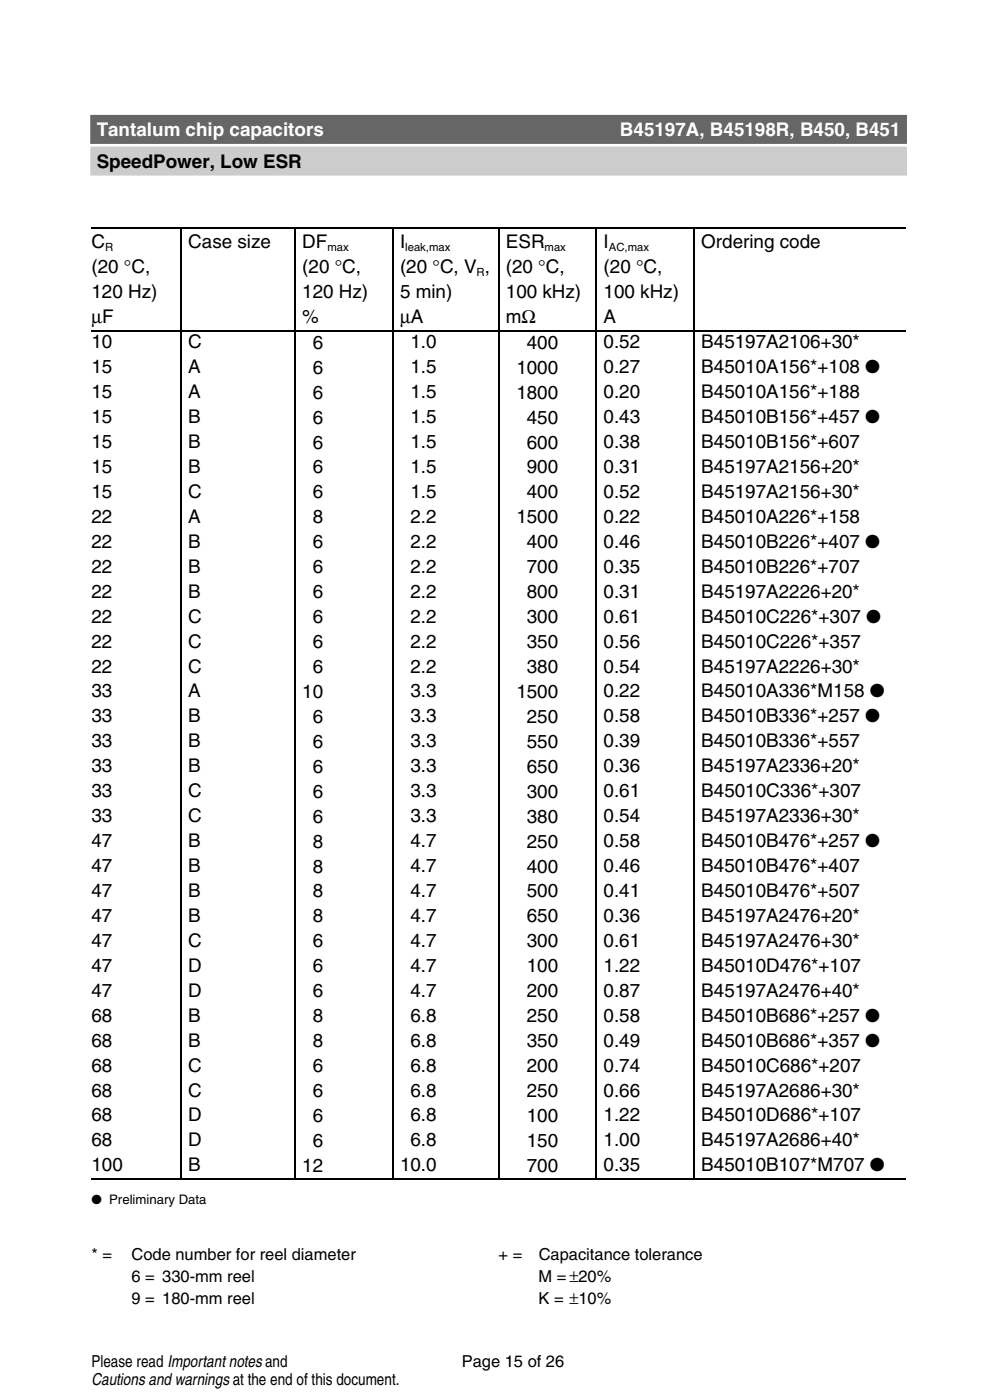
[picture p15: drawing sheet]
<svg xmlns="http://www.w3.org/2000/svg" width="148mm" height="210mm" viewBox="0 0 148 210" stroke-linecap="round" stroke-linejoin="round" font-family="sans-serif">
<defs><g id="words">
<g font-size="2.8" fill="#fff">
<text x="14.5" y="20.4">Tantalum chip capacitors</text>
<text x="92.9" y="20.4">B45197A, B45198R, B450, B451</text>
</g>
<g font-size="2.8">
<text x="14.5" y="25.2">SpeedPower, Low ESR</text>
<text x="13.7" y="37.2">C</text>
<text x="13.7" y="40.9">(20 °C,</text>
<text x="28.2" y="37.2">Case size</text>
<text x="45.3" y="37.2">DF</text>
<text x="45.3" y="40.9">(20 °C,</text>
<text x="59.9" y="37.2">I</text>
<text x="59.9" y="40.9">(20 °C, V ,</text>
<text x="75.8" y="37.2">ESR</text>
<text x="75.8" y="40.9">(20 °C,</text>
<text x="90.4" y="37.2">I</text>
<text x="90.4" y="40.9">(20 °C,</text>
<text x="105.1" y="37.2">Ordering code</text>
<text x="13.7" y="44.7">120 Hz)</text>
<text x="45.3" y="44.7">120 Hz)</text>
<text x="59.9" y="44.7">5 min)</text>
<text x="75.8" y="44.7">100 kHz)</text>
<text x="90.4" y="44.7">100 kHz)</text>
<text x="13.7" y="48.4">µF</text>
<text x="13.7" y="52.2">10</text>
<text x="28.2" y="52.2">C</text>
<text x="45.3" y="48.4">%</text>
<text x="46.9" y="52.3">6</text>
<text x="59.9" y="48.4">µA</text>
<text x="61.5" y="52.2">1.0</text>
<text x="75.8" y="48.4">mΩ</text>
<text x="78.9" y="52.3">400</text>
<text x="90.4" y="48.4">A</text>
<text x="90.4" y="52.2">0.52</text>
<text x="105.1" y="52.2">B45197A2106+30*</text>
<text x="13.7" y="56">15</text>
<text x="13.7" y="59.7">15</text>
<text x="28.2" y="56">A</text>
<text x="28.2" y="59.7">A</text>
<text x="46.9" y="56">6</text>
<text x="46.9" y="59.8">6</text>
<text x="61.5" y="56">1.5</text>
<text x="61.5" y="59.7">1.5</text>
<text x="77.4" y="56">1000</text>
<text x="77.4" y="59.8">1800</text>
<text x="90.4" y="56">0.27</text>
<text x="90.4" y="59.7">0.20</text>
<text x="105.1" y="56">B45010A156*+108 ●</text>
<text x="105.1" y="59.7">B45010A156*+188</text>
<text x="13.7" y="63.4">15</text>
<text x="28.2" y="63.4">B</text>
<text x="46.9" y="63.5">6</text>
<text x="61.5" y="63.4">1.5</text>
<text x="78.9" y="63.5">450</text>
<text x="90.4" y="63.4">0.43</text>
<text x="105.1" y="63.4">B45010B156*+457 ●</text>
<text x="13.7" y="67.2">15</text>
<text x="13.7" y="70.9">15</text>
<text x="28.2" y="67.2">B</text>
<text x="28.2" y="70.9">B</text>
<text x="46.9" y="67.3">6</text>
<text x="46.9" y="71">6</text>
<text x="61.5" y="67.2">1.5</text>
<text x="61.5" y="70.9">1.5</text>
<text x="78.9" y="67.3">600</text>
<text x="78.9" y="71">900</text>
<text x="90.4" y="67.2">0.38</text>
<text x="90.4" y="70.9">0.31</text>
<text x="105.1" y="67.2">B45010B156*+607</text>
<text x="105.1" y="70.9">B45197A2156+20*</text>
<text x="13.7" y="74.7">15</text>
<text x="28.2" y="74.7">C</text>
<text x="46.9" y="74.7">6</text>
<text x="61.5" y="74.7">1.5</text>
<text x="78.9" y="74.7">400</text>
<text x="90.4" y="74.7">0.52</text>
<text x="105.1" y="74.7">B45197A2156+30*</text>
<text x="13.7" y="78.4">22</text>
<text x="13.7" y="82.1">22</text>
<text x="28.2" y="78.4">A</text>
<text x="28.2" y="82.1">B</text>
<text x="46.9" y="78.5">8</text>
<text x="46.9" y="82.2">6</text>
<text x="61.5" y="78.4">2.2</text>
<text x="61.5" y="82.1">2.2</text>
<text x="77.4" y="78.5">1500</text>
<text x="78.9" y="82.2">400</text>
<text x="90.4" y="78.4">0.22</text>
<text x="90.4" y="82.1">0.46</text>
<text x="105.1" y="78.4">B45010A226*+158</text>
<text x="105.1" y="82.1">B45010B226*+407 ●</text>
<text x="13.7" y="85.9">22</text>
<text x="13.7" y="89.6">22</text>
<text x="28.2" y="85.9">B</text>
<text x="28.2" y="89.6">B</text>
<text x="46.9" y="85.9">6</text>
<text x="46.9" y="89.7">6</text>
<text x="61.5" y="85.9">2.2</text>
<text x="61.5" y="89.6">2.2</text>
<text x="78.9" y="85.9">700</text>
<text x="78.9" y="89.7">800</text>
<text x="90.4" y="85.9">0.35</text>
<text x="90.4" y="89.6">0.31</text>
<text x="105.1" y="85.9">B45010B226*+707</text>
<text x="105.1" y="89.6">B45197A2226+20*</text>
<text x="13.7" y="93.4">22</text>
<text x="28.2" y="93.4">C</text>
<text x="46.9" y="93.4">6</text>
<text x="61.5" y="93.4">2.2</text>
<text x="78.9" y="93.4">300</text>
<text x="90.4" y="93.4">0.61</text>
<text x="105.1" y="93.4">B45010C226*+307 ●</text>
<text x="13.7" y="97.1">22</text>
<text x="13.7" y="100.8">22</text>
<text x="28.2" y="97.1">C</text>
<text x="28.2" y="100.8">C</text>
<text x="46.9" y="97.2">6</text>
<text x="46.9" y="100.9">6</text>
<text x="61.5" y="97.1">2.2</text>
<text x="61.5" y="100.8">2.2</text>
<text x="78.9" y="97.2">350</text>
<text x="78.9" y="100.9">380</text>
<text x="90.4" y="97.1">0.56</text>
<text x="90.4" y="100.8">0.54</text>
<text x="105.1" y="97.1">B45010C226*+357</text>
<text x="105.1" y="100.8">B45197A2226+30*</text>
<text x="13.7" y="104.6">33</text>
<text x="28.2" y="104.6">A</text>
<text x="45.3" y="104.6">10</text>
<text x="61.5" y="104.6">3.3</text>
<text x="77.4" y="104.6">1500</text>
<text x="90.4" y="104.6">0.22</text>
<text x="105.1" y="104.6">B45010A336*M158 ●</text>
<text x="13.7" y="108.3">33</text>
<text x="13.7" y="112.1">33</text>
<text x="28.2" y="108.3">B</text>
<text x="28.2" y="112.1">B</text>
<text x="46.9" y="108.4">6</text>
<text x="46.9" y="112.1">6</text>
<text x="61.5" y="108.3">3.3</text>
<text x="61.5" y="112.1">3.3</text>
<text x="78.9" y="108.4">250</text>
<text x="78.9" y="112.1">550</text>
<text x="90.4" y="108.3">0.58</text>
<text x="90.4" y="112.1">0.39</text>
<text x="105.1" y="108.3">B45010B336*+257 ●</text>
<text x="105.1" y="112.1">B45010B336*+557</text>
<text x="13.7" y="115.8">33</text>
<text x="13.7" y="119.5">33</text>
<text x="28.2" y="115.8">B</text>
<text x="28.2" y="119.5">C</text>
<text x="46.9" y="115.9">6</text>
<text x="46.9" y="119.6">6</text>
<text x="61.5" y="115.8">3.3</text>
<text x="61.5" y="119.5">3.3</text>
<text x="78.9" y="115.9">650</text>
<text x="78.9" y="119.6">300</text>
<text x="90.4" y="115.8">0.36</text>
<text x="90.4" y="119.5">0.61</text>
<text x="105.1" y="115.8">B45197A2336+20*</text>
<text x="105.1" y="119.5">B45010C336*+307</text>
<text x="13.7" y="123.3">33</text>
<text x="28.2" y="123.3">C</text>
<text x="46.9" y="123.3">6</text>
<text x="61.5" y="123.3">3.3</text>
<text x="78.9" y="123.3">380</text>
<text x="90.4" y="123.3">0.54</text>
<text x="105.1" y="123.3">B45197A2336+30*</text>
<text x="13.7" y="127">47</text>
<text x="13.7" y="130.8">47</text>
<text x="28.2" y="127">B</text>
<text x="28.2" y="130.8">B</text>
<text x="46.9" y="127.1">8</text>
<text x="46.9" y="130.8">8</text>
<text x="61.5" y="127">4.7</text>
<text x="61.5" y="130.8">4.7</text>
<text x="78.9" y="127.1">250</text>
<text x="78.9" y="130.8">400</text>
<text x="90.4" y="127">0.58</text>
<text x="90.4" y="130.8">0.46</text>
<text x="105.1" y="127">B45010B476*+257 ●</text>
<text x="105.1" y="130.8">B45010B476*+407</text>
<text x="13.7" y="134.5">47</text>
<text x="28.2" y="134.5">B</text>
<text x="46.9" y="134.6">8</text>
<text x="61.5" y="134.5">4.7</text>
<text x="78.9" y="134.6">500</text>
<text x="90.4" y="134.5">0.41</text>
<text x="105.1" y="134.5">B45010B476*+507</text>
<text x="13.7" y="138.2">47</text>
<text x="13.7" y="142">47</text>
<text x="28.2" y="138.2">B</text>
<text x="28.2" y="142">C</text>
<text x="46.9" y="138.3">8</text>
<text x="46.9" y="142">6</text>
<text x="61.5" y="138.2">4.7</text>
<text x="61.5" y="142">4.7</text>
<text x="78.9" y="138.3">650</text>
<text x="78.9" y="142">300</text>
<text x="90.4" y="138.2">0.36</text>
<text x="90.4" y="142">0.61</text>
<text x="105.1" y="138.2">B45197A2476+20*</text>
<text x="105.1" y="142">B45197A2476+30*</text>
<text x="13.7" y="145.7">47</text>
<text x="13.7" y="149.4">47</text>
<text x="28.2" y="145.7">D</text>
<text x="28.2" y="149.4">D</text>
<text x="46.9" y="145.8">6</text>
<text x="46.9" y="149.5">6</text>
<text x="61.5" y="145.7">4.7</text>
<text x="61.5" y="149.4">4.7</text>
<text x="78.9" y="145.8">100</text>
<text x="78.9" y="149.5">200</text>
<text x="90.4" y="145.7">1.22</text>
<text x="90.4" y="149.4">0.87</text>
<text x="105.1" y="145.7">B45010D476*+107</text>
<text x="105.1" y="149.4">B45197A2476+40*</text>
<text x="13.7" y="153.2">68</text>
<text x="28.2" y="153.2">B</text>
<text x="46.9" y="153.3">8</text>
<text x="61.5" y="153.2">6.8</text>
<text x="78.9" y="153.3">250</text>
<text x="90.4" y="153.2">0.58</text>
<text x="105.1" y="153.2">B45010B686*+257 ●</text>
<text x="13.7" y="156.9">68</text>
<text x="13.7" y="160.7">68</text>
<text x="28.2" y="156.9">B</text>
<text x="28.2" y="160.7">C</text>
<text x="46.9" y="157">8</text>
<text x="46.9" y="160.7">6</text>
<text x="61.5" y="156.9">6.8</text>
<text x="61.5" y="160.7">6.8</text>
<text x="78.9" y="157">350</text>
<text x="78.9" y="160.7">200</text>
<text x="90.4" y="156.9">0.49</text>
<text x="90.4" y="160.7">0.74</text>
<text x="105.1" y="156.9">B45010B686*+357 ●</text>
<text x="105.1" y="160.7">B45010C686*+207</text>
<text x="13.7" y="164.4">68</text>
<text x="28.2" y="164.4">C</text>
<text x="46.9" y="164.5">6</text>
<text x="61.5" y="164.4">6.8</text>
<text x="78.9" y="164.5">250</text>
<text x="90.4" y="164.4">0.66</text>
<text x="105.1" y="164.4">B45197A2686+30*</text>
<text x="13.7" y="168.1">68</text>
<text x="13.7" y="171.9">68</text>
<text x="28.2" y="168.1">D</text>
<text x="28.2" y="171.9">D</text>
<text x="46.9" y="168.2">6</text>
<text x="46.9" y="172">6</text>
<text x="61.5" y="168.1">6.8</text>
<text x="61.5" y="171.9">6.8</text>
<text x="78.9" y="168.2">100</text>
<text x="78.9" y="172">150</text>
<text x="90.4" y="168.1">1.22</text>
<text x="90.4" y="171.9">1.00</text>
<text x="105.1" y="168.1">B45010D686*+107</text>
<text x="105.1" y="171.9">B45197A2686+40*</text>
<text x="13.7" y="175.6">100</text>
<text x="28.2" y="175.6">B</text>
<text x="45.3" y="175.7">12</text>
<text x="59.9" y="175.6">10.0</text>
<text x="78.9" y="175.7">700</text>
<text x="90.4" y="175.6">0.35</text>
<text x="105.1" y="175.6">B45010B107*M707 ●</text>
</g>
<g font-size="2.5">
<text x="13.7" y="188.9">* =</text>
<text x="19.7" y="188.9">Code number for reel diameter</text>
<text x="74.7" y="188.9">+ =</text>
<text x="80.7" y="188.9">Capacitance tolerance</text>
<text x="19.7" y="192.3">6 = 330-mm reel</text>
<text x="19.7" y="195.6">9 = 180-mm reel</text>
<text x="80.7" y="192.3">M =±20%</text>
<text x="80.7" y="195.6">K = ±10%</text>
<text x="13.7" y="204.9">Please read Importantnotesand</text>
<text x="13.7" y="207.7">Cautions andwarnings at the end of this document.</text>
<text x="69.2" y="204.9">Page 15 of 26</text>
</g>
<text font-size="2" x="13.7" y="180.5">● Preliminary Data</text>
<g font-size="1.7">
<text x="15.7" y="37.7">R</text>
<text x="49" y="37.7">max</text>
<text x="60.7" y="37.7">leak,max</text>
<text x="71.4" y="41.4">R</text>
<text x="81.6" y="37.7">max</text>
<text x="91.2" y="37.7">AC,max</text>
</g>
</g></defs>
<g fill="none" stroke="#000" stroke-width=".18">
<path d="M13.7 34.1h13.4M27.1 34.1v142.7M27.2 34.1h17M44.2 34.1v142.7M44.3 34.1h14.5M58.8 34.1v142.7M58.9 34.1h15.8M74.7 34.1v142.7M74.8 34.1h14.5M89.3 34.1v142.7M89.4 34.1h14.6M104 34.1v142.7"/>
<path d="M104.1 34.1h31.6M13.7 49.6h13.4M27.2 49.6h17M44.3 49.6h14.5M58.9 49.6h15.8M74.8 49.6h14.5M89.4 49.6h14.6M104.1 49.6h31.6M13.7 176.8h122"/>
</g>
<path d="M13.7 17.4h122v4h-122z" fill="#666" stroke="#666" stroke-width=".35"/>
<path d="M13.7 22.2h122v4h-122z" fill="#ccc" stroke="#ccc" stroke-width=".35"/>
<use href="#words"/>
</svg>
